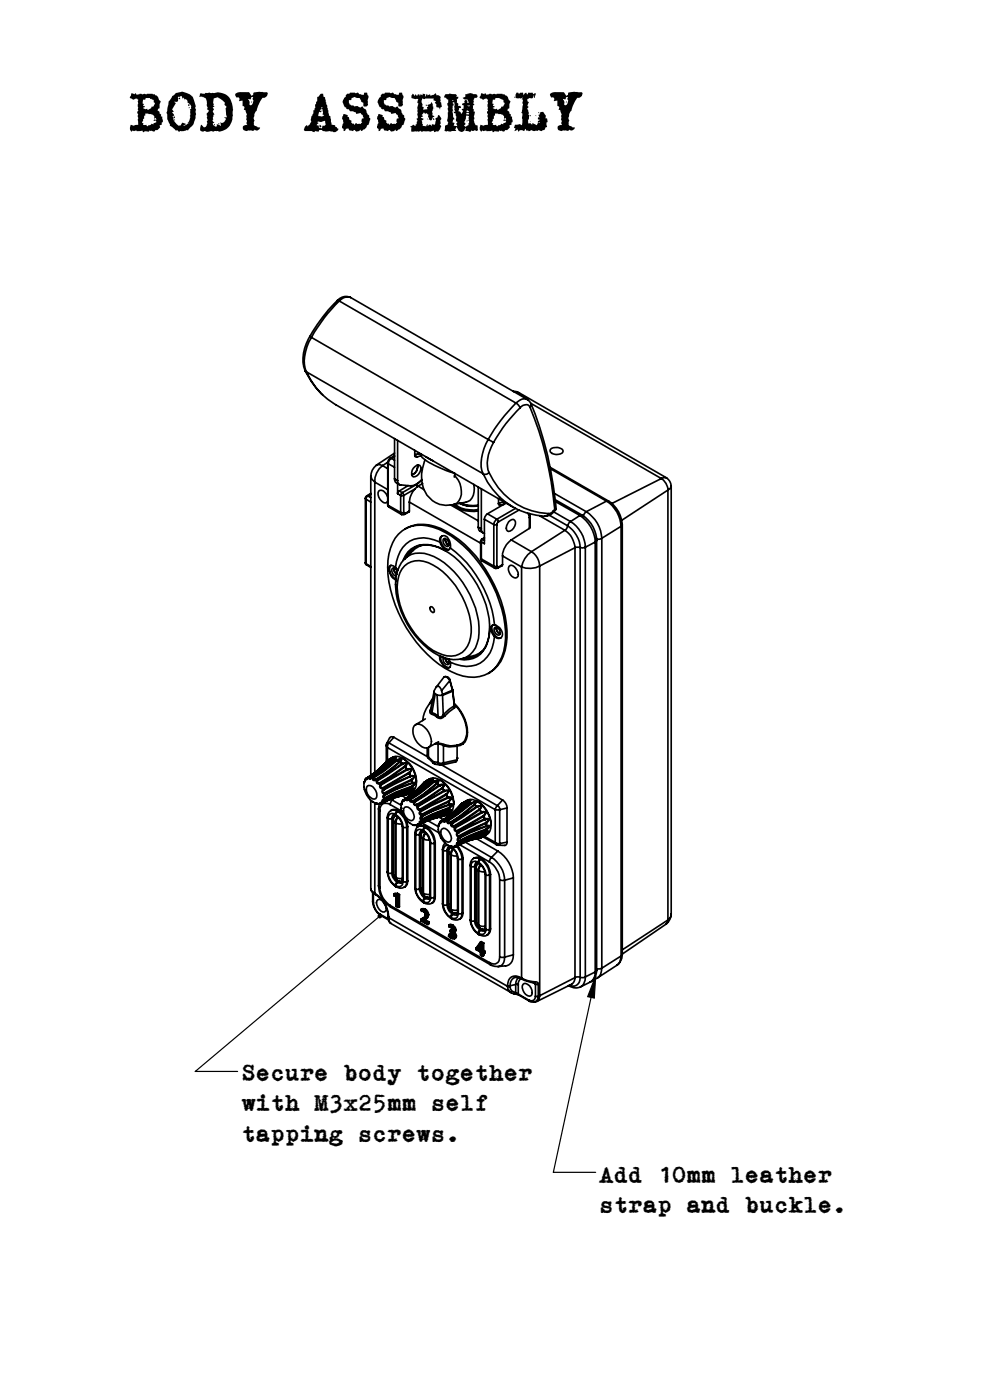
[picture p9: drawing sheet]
<svg xmlns="http://www.w3.org/2000/svg" width="148mm" height="210mm" viewBox="0 0 148 210" stroke-linecap="round" stroke-linejoin="round" font-family="sans-serif">
<defs><g id="words">
<text font-size="8.5" x="19.3" y="19.8">BODY ASSEMBLY</text>
<g font-size="3.5">
<text x="36.2" y="162.2">Secure body together</text>
<text x="36.2" y="166.7">with M3x25mm self</text>
<text x="36.2" y="171.2">tapping screws.</text>
<text x="89.8" y="177.4">Add 10mm leather</text>
<text x="89.8" y="181.9">strap and buckle.</text>
</g>
</g></defs>
<g fill="none" stroke="#000" stroke-width=".25">
<path d="M45.8 55.6a12.7 12.7 0 0 0 2.5 3.6M45.8 55.6l.1 .2M45.9 55.8a10.8 10.8 0 0 0 4.4 4.9l26.5 15.3M45.9 55.8l26.6 15.3M46.5 50.5a5.9 5.9 0 0 0-.7 5.1M46.5 50.5l.2 .1M46.7 50.6a5.9 5.9 0 0 0-.8 5.2M46.7 50.6l26.5 15.3M50.6 45.1a24.4 24.4 0 0 0-4.1 5.4M50.6 45.1h.3M50.9 45.1a23 23 0 0 0-4.2 5.5M50.9 45.1l26.5 15.4"/>
<path d="M52.6 44.6a1.66 1.66 0 0 0-2 .5M52.6 44.6l26.5 15.3a1.49 1.49 0 0 0-1.7 .6M52.6 44.6a1.58 1.58 0 0 0-1.7 .5M76.9 58.7l.9 .2 22.1 12.8M77.1 58.8h.3l.4 .1M79.1 60l.5 .6M54.8 74.7l.1 .2M54.8 74.7v9.7M54.9 74.9v9.7M54.9 74.9l.7 .4M55 74.4l-.2 .3M55 74.4h.1"/>
<path d="M55.1 74.4l-.2 .5M55.1 74.4l.5 .2M55.6 71.4l.2 .5 .4 .4M55.6 74l-.6 .4M55.6 74.1l-.5 .3M56.2 72.3v43.6M56.2 72.3l1.9 1.1M56.4 69.8a.84 .84 0 0 1 1 0M57.4 69.8a2.98 2.98 0 0 0-1.2 2.5M57.4 69.8l.7 .5M58.1 75.7v.1l.2 .3M58.1 74.6a1.33 1.33 0 0 0-1.1-1.1 1.04 1.04 0 0 0 .2 1.7l.5 .3 .3-.1 .1-.2"/>
<path d="M58.1 69.4l.1 .2M58.1 75.7l.1 .1M58.1 69.4v6.3M58.1 69.3l-.7 .5M58.2 75.8l.1 .3M58.2 69.6v6.2M58.2 75.8l1.9 1.1M58.2 69.6l1 .5M58.3 76.1l1.9 1.1M58.5 68.7l-.3 .3-.1 .4M58.5 68.7h.2M58.7 68.7a1.02 1.02 0 0 0-.5 .9"/>
<path d="M58.7 68.7l.5 .3M59.2 68l-2.8 1.8a2.15 2.15 0 0 0-.8 1.6v44.9M59.2 71.8l.1 .5 .6 .4M59.2 68.4l-.7 .3M59.2 71.8l.4 .3M59.2 65.8v6M59.2 68.5l-.5 .2M59.6 66.1v6M59.6 72.5v1.5M59.6 74l.5 .3M59.9 73.7l-.3 .3M59.9 73.7l.4 .2"/>
<path d="M60.1 74.3h.4M60.1 76.9h.4M60.1 76.9l.1 .3M60.1 74.3v2.6M60.3 73.9l.2 .4M60.3 73.9l-.2 .4M60.5 76.9l.1 .1h.2M60.5 74.3v2.6M60.7 77.1l-.5 .1M60.7 79.4a5.2 5.2 0 0 1 4.5-.5 15.8 15.8 0 0 1 8.3 7.7 16.8 16.8 0 0 1 2.4 10.1 5.4 5.4 0 0 1-2.7 4.3M60.8 77l-.1 .1M61.2 72.8l-1.3 .9"/>
<path d="M61.4 76.7l-.1 .1-.6 .3M61.4 75.3l10.7 6.2M61.4 75.3v1.4M61.4 76.7l-.6 .3M62.2 68.2a.26 .26 0 0 0 .1 .3 .26 .26 0 0 0 .3 0M62.2 68.2l.3-.1 .7 .1M62.2 67.5v.7M62.2 68.3l.4 .2M62.2 70l.5-.3 .2 .1a1.21 1.21 0 0 1-.9 1.7 1.03 1.03 0 0 1 .2-1.5zM62.2 73.3a3.4 3.4 0 0 0-.8 2M62.2 73.3l-1.7 1M62.4 72.7h.1"/>
<path d="M62.4 72.7l.2 .3M62.4 72.7l-2.1 1.2M62.6 69.7a1.36 1.36 0 0 1-.9 1.6M62.6 73l-.4 .3M62.7 72.9l-.1 .1M62.7 72.9l.9 .5M62.9 67.9l-.3 .2M63.1 68.1a2.24 2.24 0 0 0 1.5 1.4l2.2 1 1.3 .5M63.2 68.4l-.6 .1M63.3 71.9l-.2 .2a2.6 2.6 0 0 1-3 .6 .57 .57 0 0 1-.5-.6M63.3 72l-.9 .7M63.4 72.5l-.7 .4"/>
<path d="M63.7 69a5.6 5.6 0 0 0 .3 5.3 3.8 3.8 0 0 0 4.1 1.4M63.9 68.5l1 .6M67.6 75.7l4.1 2.4M68.1 75.7a3.9 3.9 0 0 0 3.6 1M68.2 71.4a3.2 3.2 0 0 1 .6 3.7l-.3 .4-.5 .2 1.9-.4a1.81 1.81 0 0 0 1.2-2l-.1-.6M68.2 71l-.1 .6M68.2 75.7h.1a4.4 4.4 0 0 0 3.4 .7M68.9 75.5a4.1 4.1 0 0 0 2.8 .4M69 75.5a4.3 4.3 0 0 0 2.7 .3M69.2 75.5a4.2 4.2 0 0 0 2.5 .3M71.7 79.1l.1 .4 .7 .4M71.7 73.1v6"/>
<path d="M71.7 79.1l.5 .2M72.2 79.3a.64 .64 0 0 0 .4 .7M72.2 73.3v6M72.5 71.1a10.6 10.6 0 0 0 6.6 5.9M72.6 77.9l1.4 .8M72.6 77.9v3.7l-.4-.3M73.1 77.1l-.4 .4-.1 .4M73.1 77.1l1.4 .8M73.2 65.9l.8 .4M73.2 65.9a7.1 7.1 0 0 0-1 4.7l.3 .5M73.3 70.9a10.3 10.3 0 0 0 8.9 6.1M73.3 70.9a.73 .73 0 0 1-.8 .2"/>
<path d="M74 66.3a5.4 5.4 0 0 0-.7 4.6M74 78.7h.5M74 78.7v6.2M74.5 77.9l-.4 .4-.1 .4M74.5 77.9l.3 .4M74.5 78.7v6.2M74.8 75.5a.26 .26 0 0 0 0 .3 .26 .26 0 0 0 .3 0M74.8 75.5a1.05 1.05 0 0 1 1 0M74.8 78.3l-.3 .4M74.8 74.8v.7M74.8 75.5l.3 .3M75.6 75.6l-.5 .2"/>
<path d="M75.9 75.5l-2.8 1.6M76.3 78.3a.58 .58 0 0 1 .9-.2 1.26 1.26 0 0 1-.9 1.6l-.2-.1a1.02 1.02 0 0 1 .2-1.3zM77.3 76.3l-2.8 1.6M77.4 60.5a25.8 25.8 0 0 0-4.2 5.4M77.4 60.5l.4 .3 .2 .4M77.8 76.5l-3 1.8M78 61.2a22 22 0 0 0-4 5.1M79.2 77l.1 .3M79.2 77l2.5 .4M79.3 77.3l.1-.3 .1 .5M79.3 77.3l.1 .3M79.4 77.6v1.7"/>
<path d="M79.4 79.3l-2.7 1.7M79.5 61.1a.85 .85 0 0 0-1.5 .1M79.5 61.1a52.2 52.2 0 0 1 3.7 15.3M79.5 77.5v1.6l-.1 .2M79.5 77.5l-.1 .1M79.6 60.5l19.6 11.3M79.6 60.6a50.2 50.2 0 0 1 3.7 15.8h-.1M79.6 60.6l.1 .2-.2 .3M80.9 77.4l3.8 2.1M82.2 77l-.2 .4h-.3M82.4 77.3l2.7 1.6M82.5 70.1l8.8 5.1"/>
<path d="M82.5 67.4a1.41 1.41 0 0 1 1.9 .1v.3a1.2 1.2 0 0 1-1.9-.2zM82.5 70.3l8.4 4.9M83 76.7l-.4 .3h-.4M83 76.7v.1M83 76.8a1.7 1.7 0 0 1-1.3 .6M83 76.8l2.5 1.4M83.1 74l4.8 2.8M83.2 76.4l-.2 .3M83.3 75l4 2.3M83.3 75.2l3.7 2.1M83.4 76.4l-.4 .4M84.7 79.5a3.4 3.4 0 0 1 1.5 2.7"/>
<path d="M84.7 79.5l-5 3.3M85.1 78.9a4.3 4.3 0 0 1 1.9 3.2M85.1 78.9l-.1 .4-.3 .2M85.5 78.2a4.8 4.8 0 0 1 2.3 3.9M85.5 78.2l-.2 .3-.2 .4M87 77.3a5.1 5.1 0 0 1 2.3 4M87 77.3l-1.5 .9M87.3 77.3a4.6 4.6 0 0 1 2.2 3.7M87.3 77.3h-.3M87.9 76.8a5 5 0 0 1 2.3 3.9M87.9 76.8l-.4 .6M90.9 75.2a4.8 4.8 0 0 1 2.2 3.7"/>
<path d="M90.9 75.2h.4M90.9 75.2l-3 1.6M91.3 75.2a4.5 4.5 0 0 1 2 3.5M93.1 78.9l-2.9 1.8M93.1 78.9v64.5M93.3 78.7l-.2 .2M93.3 78.7v64.4M99.2 71.8a2.14 2.14 0 0 1 1 1.7M99.2 71.8l-7.4 3.7M99.9 71.7a1.62 1.62 0 0 1 .7 1.2M99.9 71.7l-.3-.1-.4 .2M100.2 73.5l.3-.3 .1-.3v64.2"/>
<path d="M100.2 73.5v64.5M100.2 73.5l-7 4.6M54.8 84.4l.2 .3M54.8 84.4l.1 .2M54.9 84.6l.1 .1M54.9 84.6l.7 .4M55 84.7l.6 .4M58.6 84.8a1.1 1.1 0 0 0 .2 1.6l.6 .4M59.1 85.2v.4l.4 .5M59.3 85.2l-.4-.3-.3-.1a1.42 1.42 0 0 0 .5 2l.2 .1v.3M59.3 85.2l.4 .4M59.6 85.8a.49 .49 0 0 0-.3-.5 .49 .49 0 0 0-.5 .1v.4a.85 .85 0 0 0 .6 .6"/>
<path d="M59.8 80.1a4.7 4.7 0 0 1 5.1-1 15.3 15.3 0 0 1 7.7 6.5 19.1 19.1 0 0 1 3.2 10.2 6.2 6.2 0 0 1-2.5 5.2 5.7 5.7 0 0 1-5.6-.3 18.6 18.6 0 0 1-8.4-9.9 13.1 13.1 0 0 1-.7-8.6l.7-1.5zM60.5 84a3.6 3.6 0 0 1 4.5-2.2 11.1 11.1 0 0 1 5.9 4.9 13 13 0 0 1 2.4 8.8 3.9 3.9 0 0 1-3 3.4h-1.3M60.7 84.9a3.4 3.4 0 0 1 4.2-.1 12.3 12.3 0 0 1 5.8 10.1 3.5 3.5 0 0 1-2.4 3.4 5.6 5.6 0 0 1-4.8-1.8 12.6 12.6 0 0 1-4-8.5 4.7 4.7 0 0 1 1.2-3.1zM60.7 83.8a5.3 5.3 0 0 0-1.4 4.4 13.1 13.1 0 0 0 6.4 10.1 5 5 0 0 0 3.6 .5M60.7 83.8a3.3 3.3 0 0 1 3.6-.6 12 12 0 0 1 6.6 7 8.9 8.9 0 0 1 .4 7 3.1 3.1 0 0 1-2 1.6M61.7 82.5l-.6 .9M62.2 82.1a3.4 3.4 0 0 0-1.2 1.5M63.3 81.8a5.4 5.4 0 0 0-2.6 2M64.6 91a.57 .57 0 0 1 .4 .9 .57 .57 0 0 1-.4-.9zM65.8 98.3l.2 .2a1.56 1.56 0 0 0 1.3 1.6l.2-.1v-.7M66 81.3a.67 .67 0 0 1 .3-.9 .67 .67 0 0 1 .9 .4l.3 .7v.7M66 81.3a4.6 4.6 0 0 0-5.1 .3 5.2 5.2 0 0 0-1.6 3.6"/>
<path d="M66 81.3a1.51 1.51 0 0 0 1.2 1.2l.3-.3M66.1 98.5a1.42 1.42 0 0 0 1.4 1.6M66.3 80.4a1.37 1.37 0 0 0 1 2h.1M66.5 98.6a.81 .81 0 0 0 .7 1.1 .63 .63 0 0 0-.1-.9M66.5 80.8a.76 .76 0 0 1 .7 1.1 .76 .76 0 0 1-.7-1.1zM66.7 80.8l.2 .6 .4 .4M66.7 98.7l.2 .4 .4 .4M66.8 82.6a5.1 5.1 0 0 0-4.4-.6 3.5 3.5 0 0 0-1.7 1.7M67.3 98.8l.2 .5M67.5 82.2a17 17 0 0 1 6.7 11.5M69.3 98.8h.1M71 98.6h-1"/>
<path d="M71.6 98.3a3.6 3.6 0 0 1-1.9 .4M72.1 83.7l.2 .4M72.1 81.2l.1 .1M72.1 83.7l.1 .1M72.1 81.2v2.5M72.2 83.8l.1 .4 1.9 1M72.2 81.3v2.5M72.2 83.8l1.8 1.1M72.2 80.9l-.1 .3M72.2 80.9h.2M72.4 97.6a5.8 5.8 0 0 1-3.1 1.2M72.4 80.9l-.2 .4"/>
<path d="M72.4 80.9l.2 .1M72.6 80.6l-.4 .3M72.6 80.7l-.2 .2M73.4 94.1a5.5 5.5 0 0 1-1.3 3.8 3.3 3.3 0 0 1-2.7 .9M73.9 93.7a1.49 1.49 0 0 0 1.1 2h.1M74 84.9h.5M74 84.9l.2 .3M74.1 94.2l.1-.1a.74 .74 0 0 1 .7 1.1 .78 .78 0 0 1-.8-1zM74.2 95.5a4.6 4.6 0 0 1-2.8 4.3 4.9 4.9 0 0 1-3.9-.5M74.2 93.7a1.46 1.46 0 0 1 1 1.8 .7 .7 0 0 1-1 0M74.2 93.7a.57 .57 0 0 0-.6 .3 .57 .57 0 0 0 0 .6l.6 .9M74.4 94.1v.1a.96 .96 0 0 0 .6 .9"/>
<path d="M74.5 84.9a.14 .14 0 0 0 .1 .2 .14 .14 0 0 0 .2-.1M74.7 85.2l-.4 .1-.1-.1M74.8 85l-.1 .2M75.4 84.7l-.1 .2-.6 .3M75.4 83.4v1.3M75.4 84.7l-.6 .3M75.4 83.4l2.8 1.6M76.3 84.9l.2-.1a1.4 1.4 0 0 1 1.2 1.7l-.2 .1a1.19 1.19 0 0 1-1.3-1.4zM76.7 81a3.3 3.3 0 0 0-1.3 2.4M76.7 81l3 1.8M78.2 85v61.7M79.7 82.8a3.5 3.5 0 0 0-1.5 2.2"/>
<path d="M79.7 82.8a2.65 2.65 0 0 1 1.2 2.1M80.9 84.9a3.4 3.4 0 0 1-2.7 .1M80.9 84.9v64.5M86.2 82.2l-5.3 2.7M86.2 82.2v64.4M87 82.1l-.8 .1M87 82.1v64.5M87.8 82.1l-.4 .1-.4-.1M87.8 82.1v64.4M89.3 81.3l-1.5 .8M89.3 81.3v64.5M89.5 81l-.2 .3"/>
<path d="M89.5 81v64.5M90.2 80.7l-.3 .2-.4-.1M90.2 80.7v64.5M54.6 117.5v.5a3.1 3.1 0 0 0 1.3 2.3M54.6 117.3v.2M54.6 117.2v.1M54.8 116.9l-.2 .4M54.8 116.9l-.2 .5v-.1M54.8 116.8v.1M54.9 116.9h-.1M54.9 116.8h.1M54.9 116.8v.1"/>
<path d="M54.9 116.8l-.1 .1M55 116.8h.1M55 116.8l-.1 .1M55 116.8v.1M55.1 117.9a1.13 1.13 0 0 1 1.4 1 .63 .63 0 0 1-.4 1 1.4 1.4 0 0 1-1-2zM55.1 116.7l-.1 .1M55.2 116.7l-.2 .2-.1 .1v-.1M55.2 116.7h.1M55.2 116.5v.2M55.2 116.5h.2M55.2 116.5h.1M55.3 116.6l-.1 .1"/>
<path d="M55.3 116.6a.23 .23 0 0 0 .2 .3 .23 .23 0 0 0 .2-.2M55.4 116.5v.1M55.4 116.5l-.1 .1M55.4 116.6h.1M55.4 116.6h-.1M55.4 116.6l.1 .2 .1-.1M55.6 116.7v.1M55.7 116.7h.1M55.7 116.6l-.1 .1M55.8 116.6l-.1 .1M55.8 116.6h.1M55.8 116.7a.3 .3 0 0 0 .2 .3 .3 .3 0 0 0 .3 0"/>
<path d="M55.8 116.7h.2M55.9 116.6l.1 .1M55.9 116.6l-.1 .1M56 116.7a.2 .2 0 0 0 .1 .3 .2 .2 0 0 0 .2-.1M56 116.7h.1M56.3 116.9h.1M56.3 117l.1 .1M56.3 116.9v.1M56.4 117.1a.36 .36 0 0 0 .1 .4 .36 .36 0 0 0 .4 .1M56.4 116.9l.2 .1M56.4 117.1h.2M56.4 116.9l-.1 .1"/>
<path d="M56.6 117v.1M56.6 117l-.2 .1M56.6 117.1a.25 .25 0 0 0 0 .3 .25 .25 0 0 0 .3 .1M56.6 117.1h.1M56.9 117.6l.1 .1M56.9 117.5v.1M56.9 117.4v.1M56.9 117.4l.1 .1M57 117.7a.38 .38 0 0 0 0 .4 .38 .38 0 0 0 .4 .2M57 117.5l.1 .1M57 117.7h.1M57 117.5l-.1 .1"/>
<path d="M57.1 117.7a.25 .25 0 0 0 0 .4 .25 .25 0 0 0 .3 .1M57.1 117.6l.1 .1M57.1 117.6l-.1 .1M57.1 117.7h.1M57.2 115l-1 .8-1.3 1M57.4 118.3v.2M57.4 118.2h.1M57.4 118.2v.1M57.4 118.5a.37 .37 0 0 0-.1 .3 .37 .37 0 0 0 .3 .3M57.4 118.5h.1M57.5 118.2v.2M57.5 118.2l-.1 .1"/>
<path d="M57.5 118.5a.23 .23 0 0 0-.1 .3 .23 .23 0 0 0 .2 .1M57.5 118.5h.1M57.5 118.4v.1M57.5 118.4l-.1 .1M57.6 119.1v.1M57.6 119.2a.29 .29 0 0 0-.2 .3 .29 .29 0 0 0 .2 .3M57.6 119.8v.1M57.6 119.9a.24 .24 0 0 0-.3 .1 .24 .24 0 0 0 .1 .3M57.6 119.2l.1 .1M57.6 119.9h.1M57.6 118.9h.1M57.6 118.9l.1 .2"/>
<path d="M57.6 118.9v.2M57.6 119.9l-.2 .2 .1 .1M57.7 119.3h.1M57.7 119.7l-.1 .1M57.7 119.3a.19 .19 0 0 0-.2 .2 .19 .19 0 0 0 .2 .2M57.7 119.7h.1M57.7 119.9h-.1M57.7 119.1v.1M57.7 119.1h-.1M57.7 119.7v.1M57.7 119.2h-.1M57.7 119.8v.1"/>
<path d="M57.7 119.8h-.1M57.7 119.2v.1M57.9 111.8l.2 .3M57.9 111.8v2.4M58 111.5l-.1 .3M58.1 114.1l-.9 .9M58.1 114.1h.1M58.1 112.1l16.2 9.4M58.1 112.1v1.9M58.1 114.1l-1.7 1.7-.9 .6M58.3 111.4l-.2 .7M58.3 111.4l-.3 .1"/>
<path d="M58.3 111.4l16.3 9.5M58.4 113.9h.1M58.4 113.9l-1.5 1.4-1.7 1.2M58.4 113.9l-.3 .2M58.5 113.9l.2-.2-.6 .4M58.5 113.9h-.1M58.5 119.9l.3 .1M58.7 113.8l-2 1.8-1.3 .9M58.7 113.8l.1 .1M58.7 113.8l-.3 .1M58.7 113.8h.1M58.7 113.8l.7-.2-.2 .3"/>
<path d="M58.7 113.8l-.2 .1M58.7 113.7a1.44 1.44 0 0 1 1.9 .2 4.2 4.2 0 0 1 1.7 4.3l-.6 .6M58.8 113.9l-1.9 1.7-1.5 1M58.8 113.9h.1M58.8 113.9l.6-.3-.3 .3M59.1 110.6h-.5l-.6 .9M59.1 110.6l5 2.9M59.1 110.6l-.8 .8M59.1 113.9h.1M59.1 113.9l-1.9 1.7-1.4 1M59.1 113.9l-.9 .9M59.1 119.7l-.3 .3"/>
<path d="M59.2 113.9l.2 .1M59.2 113.9l-1.7 1.5-1.7 1.2M59.2 113.9l.3 .1M59.2 113.9h-.1M59.2 113.9h.1M59.4 114l-1.4 1.2-2.1 1.4M59.4 114l.1 .1M59.5 114l.6-.2 .1 .3-.2 .2M59.5 114v.1M59.5 114h-.1M59.5 114.1l.6-.2-.2 .4M59.5 114.1l-2 1.6-1.5 1"/>
<path d="M59.5 114.1h.1M59.9 114.3l-2 1.6-1.6 1M59.9 114.3h.1M60 114.3l-1.8 1.4-1.8 1.2M60 114.3l.3 .2M60 114.3h.1M60.3 114.5l-3.7 2.5M60.3 114.5v.1M60.3 119.3l.6 .4M60.3 114.5h.7v.3l-.2 .2M60.3 114.5h.1M60.3 114.6l.7-.1-.3 .5"/>
<path d="M60.3 114.6l-3.7 2.5M60.3 114.6h.1M60.4 113.7a3.9 3.9 0 0 1 2 3.7M60.5 120l-.1 .1M60.6 115l-2.1 1.5-1.6 .9M60.6 115h.1M60.7 115h.1M60.7 115l-3.7 2.5M60.7 115l.3 .4M60.7 119.9h.1M60.7 119.9l-.2 .1M60.8 119.9l-.2 .3-.2-.1"/>
<path d="M60.8 119.9h.1M60.8 115l.2 .3M60.8 115h-.1M60.8 119.8l-.1 .1M60.8 119.8h.1M60.8 119.8v.1M60.9 119.9a.23 .23 0 0 0 .2 .2 .23 .23 0 0 0 .2-.2M60.9 119.8h.1M60.9 119.8h-.1M60.9 119.8v.1M61 119.2l-1.2 .3M61 119.8l-.1 .1"/>
<path d="M61 115.4l-3.9 2.2M61 115.4v.1M61 119.2l-2 .5-1.9 .9M61 119.8l.1 .2h.1M61 115.5l.6-.1-.1 .3-.2 .2M61 115.5l-3.8 2.2M61 115.5h.1M61 119.1l-2.3 .7-1 .4M61 115.3h.5l.2 .1v.2l-.3 .4M61 119.1v.1M61 115.3v.2M61 119.8h.1"/>
<path d="M61 119.1h.1M61 115.3v.1M61 119.2h.1M61.2 120h-.1M61.2 119.1l.4 .2M61.3 115.9h.1M61.3 115.9l-3.9 2.3M61.3 115.9v.1M61.3 115.9l.1 .1M61.3 119.9h.1M61.3 119.9l-.1 .1M61.3 119h.1"/>
<path d="M61.3 119.8v.1M61.3 116l-3.8 2.2M61.3 116l.2 .4M61.3 119l-2.4 .7-1.4 .7M61.3 118.9l-.3 .2M61.4 119.8l.1 .1M61.4 119.8l-.1 .1M61.4 118.9l.3-.1-.7 .4M61.4 116l.2 .4M61.4 119.8h-.1M61.4 118.9l-.1 .1M61.4 116h-.1"/>
<path d="M61.4 119.9a.29 .29 0 0 0 .1 .4 .29 .29 0 0 0 .4-.1M61.4 119.9h.2M61.4 118.9l.3 .2M61.5 119.9h.1M61.5 119.9h-.1M61.5 116.5l-4 2M61.5 116.4l-4 2M61.5 116.4v.1M61.5 118.7h.1M61.5 118.7l-2.4 .7-1.6 .8M61.5 118.8l-2.1 .6-1.9 .9M61.5 118.7v.1"/>
<path d="M61.5 118.8l-.2 .2M61.5 116.5h.1M61.5 118.8h.1M61.6 119.9a.21 .21 0 0 0 0 .3 .21 .21 0 0 0 .3-.1M61.6 119.9h.1M61.6 116.5h.5l-.4 .4M61.6 118.8l-.2 .1M61.6 116.4h.5v.3l-.3 .3M61.6 116.4v.1M61.6 118.7v.1M61.6 116.4h-.1M61.6 118.8l-.1 .1"/>
<path d="M61.7 116.9h.1M61.7 116.9l-4.1 2M61.7 116.9v.1M61.7 118.4l-2.4 .8-1.6 .7M61.7 118.4h.1M61.7 116.9l.1 .1M61.7 118.3l-.2 .1M61.7 117l.1 .4M61.7 117l-4 2.1M61.7 118.3l-1.8 .6-2.2 1M61.7 118.3v.1M61.7 117h.1"/>
<path d="M61.8 117.4l-1.9 .7-2.2 1.1M61.8 117.5h.4l-.4 .4M61.8 117.9h.1M61.8 117.9l-2.5 .9-1.6 .9M61.8 117.5l-2.5 1-1.6 .8M61.8 117.5h.1M61.8 117.4v.1M61.8 118l-1.6 .6-2.5 1.2M61.8 117.9v.1M61.8 118l-.1 .3M61.8 118.3h.3l-.5 .5M61.8 117v.4"/>
<path d="M61.8 118.3l-.1 .1M61.8 117.4h.1M61.8 118h.1M61.8 118.3h-.1M61.8 118v.3M61.8 117.4h.5l-.5 .6M61.9 118.3h.2l-.5 .4M62.1 108.9a.98 .98 0 0 1 1.5 .2 2.88 2.88 0 0 1 1 2.5 .92 .92 0 0 1-.8 .6 .92 .92 0 0 1-.9-.4 2.63 2.63 0 0 1-.8-2.9zM63.6 117.3l-.9 .9M63.6 117.3l-1.2 1.3-1.9 1.4M63.6 117.3h.1M63.7 117.3h.1"/>
<path d="M63.7 117.3h-.1M63.7 117.3l-1.7 1.7-.9 .6M63.8 107.8l-1.5 .9M64 117.1l-.3 .2M64 117.1l-1.5 1.5-1.7 1.2M64 117.1h.1M64 117.1l.3-.2-.6 .4M64.1 113.3l.2 .5M64.1 113.3l.1 .3M64.1 112.2v1.1M64.2 117.1l-1.9 1.7-1.4 1M64.2 117.1h.1"/>
<path d="M64.2 117.1h-.2M64.2 113.6l.1 .2M64.2 113.6l.8 .7M64.2 112.1v1.5M64.3 117l.7-.2-.2 .3M64.3 117l-.3 .1M64.3 116.9a1.5 1.5 0 0 1 1.9 .2 4.5 4.5 0 0 1 1.8 4 1.34 1.34 0 0 1-.8 1M64.3 117v.1M64.3 113.8l.7 .7M64.3 117l-.1 .1M64.3 117.1l-1.8 1.7-1.5 1M64.3 117.1h.1"/>
<path d="M64.3 117.1l.6-.3-.2 .3M64.6 106.6v.1l.2 .2M64.6 106.3l-.1 .5v.2l.2 .1M64.7 117.1h.1M64.7 117.1l-1.9 1.7-1.4 1M64.7 117.1l-.9 .9M64.7 105.2a4.6 4.6 0 0 0-1.3 2.9M64.7 117.1l.3 .1M64.7 117.1l-1.6 1.5-1.7 1.2M64.7 107.1l.8 .5M64.8 117.1l.3 .1M64.8 117.1h-.1"/>
<path d="M64.8 106.9l.9 .5M64.8 106.9l-.1 .2M64.8 105.1l-.1 .1M64.9 104.8l-.5 .7M65 114.5l.3 .1M65 114.3l.1 .2 .2 .1M65 114.3v.2M65 114.3l.7 .1M65 117.2l-2.1 1.7-1.4 1M65 117.2l.1 .1M65.1 117.2l.7-.1-.2 .4M65.1 117.2v.1"/>
<path d="M65.1 117.2h-.1M65.1 103.7l-.5 2.8M65.1 117.3l.6-.2-.2 .4M65.1 117.3l-2 1.6-1.5 1M65.1 117.3h.1M65.3 111.5l.4 .1M65.3 104.1l.2 .1M65.3 104.1l-.5 2.8M65.3 114.6l.7 .2M65.4 103.1l-.3 .6 .2 .4M65.4 103l.2-.1 .2 .1 .4 .6M65.4 103v.1"/>
<path d="M65.4 111.5h.1M65.5 117.5h.1M65.5 117.5l-2.1 1.7-1.5 .9M65.5 117.5l-2.2 1.8-1.3 .8M65.5 117.5l.3 .2M65.5 111.5l1.2 .2M65.5 104.2l.9 .1M65.5 111.5l.2 .1M65.5 104.2l.2 3.2M65.6 117.5l.3 .2M65.7 107.4l-.2 .2M65.7 111.6h.4l.4 .3"/>
<path d="M65.7 114.4l.4 .1 .4-.1M65.7 114.4l.1 .2 .2 .2M65.7 111.6v2.8M65.8 111.3l-1.5 .8M65.8 117.7l-3.7 2.5M65.8 117.7l.1 .2M65.8 117.7h.1M65.9 117.7h.6l.1 .2-.2 .3M65.9 117.7v.2M65.9 117.9l.6-.2v.3l-.2 .2M65.9 117.9l-3.7 2.4M65.9 117.9h.1"/>
<path d="M65.9 117a4 4 0 0 1 2.2 3.6M66 114.8h.3M66.2 103.6l.2 .6M66.3 118.2h.1M66.3 118.2l-3.8 2.5M66.3 114.8l9.1 5.2M66.3 118.2l-1.4 1.1-2.3 1.4M66.3 118.2l.3 .4M66.4 118.2l.2 .4M66.4 104.2v.1M66.4 104.3l.1 2.9M66.5 107.2l-.4 .4h-.2l-.2-.2"/>
<path d="M66.5 107.2l.2 .2M66.5 111.9l.8 .1 1.2-.1M66.5 114.4l-.2 .4M66.5 111.9v2.5M66.6 118.6l-3.9 2.3M66.6 118.6v.1M66.6 118.6h.1M66.6 118.7l-3.9 2.3M66.6 118.6l.5-.1 .1 .1v.3l-.2 .3M66.6 101.6a.68 .68 0 0 1 .9 .5M66.6 101.5l-1.2 1.5M66.6 118.7h.1"/>
<path d="M66.6 118.7l.6-.1-.3 .5M66.7 107.4l-.6 .4-.6-.2M66.7 111.7l.9 .2 .9-.1M66.7 111.7l-.2 .2M66.8 101.5l.4 .1 .3 .3M66.9 119.1h.1M66.9 119.1l-3.9 2.3M66.9 119.1v.1M66.9 119.1l.1 .1M66.9 119.2l-3.9 2.3M66.9 119.2l.2 .4M67 119.2l.1 .4"/>
<path d="M67 119.2h-.1M67.1 119.6l-4 2M67.1 119.6v.1M67.1 119.6h.1M67.1 119.7h.6l-.4 .4M67.1 119.7l-2.4 1.2-1.6 .8M67.1 119.7h.1M67.1 119.6l.3-.1 .3 .2-.4 .6M67.5 101.9v.2M67.5 102.1l-1.3 1.5M67.5 102.1l.3 1.4M67.5 101.9l.3 1.5"/>
<path d="M67.8 103.5l.1 .2M67.8 103.4v.1M67.8 103.4l.1 .1M67.8 103.5l-1.4 .7M67.9 103.5v.2M67.9 103.7l-1.5 .6M67.9 103.5l.2 2.4M68.1 105.5a5.7 5.7 0 0 1 1.8 5.4 1.49 1.49 0 0 1-1.3 1M68.1 105.9l-.8 .5-.8 .8M68.1 105.9l.1 .3M68.2 106.2l-1.5 1.2M68.2 106.2l-.1-.6a5.4 5.4 0 0 1 1.8 5.1 1.54 1.54 0 0 1-1.4 1.1"/>
<path d="M68.5 113.7h.1M68.5 111.8v.1M68.5 114l-.2 .3-2 .5M68.5 114l-2 .4M68.5 111.9v2.1M69.5 111.6h-.5M55.6 133.3a1.01 1.01 0 0 0 .7 .9M55.6 133.3l.1 .3 .5 .4M55.6 120v13.3M55.8 120.3l.5 .2M55.8 120.3h.1M55.9 135.2a2.71 2.71 0 0 0 1.1 2.1"/>
<path d="M55.9 133.9v1.4l.1 .1M56 135.4a2.19 2.19 0 0 0 1 1.7M56 133.9v1.5M56.2 134l.1 .2M56.2 134h.1M56.2 120.4v13.6M56.3 134a4.3 4.3 0 0 1 2 3.5M56.3 134v.2M56.3 134.2h.1M56.3 120.5l.3 .1M56.3 120.5h.1M56.3 134.2a4.3 4.3 0 0 1 1.9 3.2"/>
<path d="M56.3 120.5l.1 .1M56.4 120.6l.1-.1 .4 .1M56.6 120.5h.1M56.6 120.5l-.2 .1M56.6 120.6h.1M56.8 132.8a4.2 4.2 0 0 0 1.8 3.3M56.8 121.3l.2 .3M56.8 132.8l.2 .3M56.8 121.3v11.5M56.9 120.6l-.1 .7M56.9 120.6h.1M57 133.1a3.3 3.3 0 0 0 1.5 2.7"/>
<path d="M57 137.1v.2M57 121.6v11.5M57 137.1l1.2 .8M57 120.6h.1M57 137.3l1.3 .7M57.1 120.5h.1M57.1 120.5l-.1 .1M57.1 120.6h-.1M57.2 120.5l-.1 .1M57.3 135a.5 .5 0 0 0-.6-.1 .5 .5 0 0 0-.3 .5 1.41 1.41 0 0 0 1.2 1.4l.3-.4v-.2M57.4 120.4h-.3v.1M57.4 120.4h-.4v.2"/>
<path d="M57.4 120.4h.1M57.4 120.4l-.2 .1M57.4 120.3v.1M57.4 120.3h.1M57.4 120h.1M57.5 120.4h-.1M57.5 120.2h.1M57.5 120.2l-.1 .1M57.5 120.2v.1M57.5 120.3v.1M58.1 130.8v.2a2.74 2.74 0 0 0 1.2 2M58.1 122.6l.1 .2"/>
<path d="M58.1 130.8l.1 .1M58.1 122.6v8.2M58.2 137.5l.1 .6 .3 .4-.2-.1-.1-.8M58.2 122.8h.6M58.2 130.9h.6M58.2 130.9a2.48 2.48 0 0 0 1.1 1.9M58.2 137.4l.1 .1M58.2 137.5l.1 .1M58.2 122.8v8.1M58.2 137.4v.1M58.3 137.6l17.8 10.3M58.3 137.5v.1"/>
<path d="M58.5 120.7a.93 .93 0 0 0-1.1-.1 .93 .93 0 0 0-.4 1M58.5 135.8l.1 .3M58.5 135.8l14.9 8.6M58.5 120.7l1.7 1M58.6 138.5l18.1 10.4M58.6 121.6a1.18 1.18 0 0 0-.5 1M58.6 121.6a.85 .85 0 0 1 1.1 0M58.6 121.6a.89 .89 0 0 1 .9 .1M58.6 136.1l14.9 8.6M58.8 130.9a1.68 1.68 0 0 0 .7 1.4M58.8 122.8v8.1M58.8 120l-.3 .7"/>
<path d="M58.8 120l1.3 .8M59 131.2a1.01 1.01 0 0 0 .5 .8M59 123l.3 .4M59 131.2l.3 .4M59 123v8.2M59 130.8l-.2 .1M59.1 134.2v.2M59.1 122.6l-.3 .2M59.1 134.1v.2M59.1 134.1h.4M59.1 134.3v.1M59.1 134.4h.3"/>
<path d="M59.1 134.3h.2M59.1 134.3h.1M59.1 134.3h.3M59.3 122.3l-.2 .3-.1 .4M59.3 122.2a.65 .65 0 0 0-.8-.1 .65 .65 0 0 0-.3 .7M59.3 131.6l.2 .4M59.3 122.2v.1M59.3 132.8v.2M59.3 123.4l.1 .1M59.3 131.6h.1M59.3 123.4v8.2M59.3 122.2h.1"/>
<path d="M59.3 132.8h.1M59.3 122.3h-.4l-.1 .5M59.3 134.3l.1 .1M59.3 122.3l.1 .1M59.3 133h.1M59.4 122.2a2.34 2.34 0 0 1 1 1.9M59.4 123.5l.9 .1M59.4 131.6l.5 .2h.4M59.4 131.6v.3l.2 .2M59.4 122.2v.2M59.4 132.8v.2M59.4 123.5v8.1"/>
<path d="M59.4 134.4v1.6M59.4 136l.3 .1M59.4 134.3l.2 .1M59.4 122.4l.1 .1a1.91 1.91 0 0 1 .8 1.4M59.4 133a.98 .98 0 0 0 1.2 .1M59.4 135.9l.2 .1M59.4 134.4v1.5M59.4 135.9v.1M59.5 134.1l-.1 .2M59.5 132l.1 .1M59.5 134.1l.3 .2M59.5 121.7l-.2 .2v.3"/>
<path d="M59.5 132.3l-.2 .2v.3M59.5 121.7h.2M59.5 132.3l.2 .1M59.6 132.1l.7 .1M59.6 136l.2 .1M59.6 134.4v1.6M59.6 122.5l-.2 .4-.1 .5M59.6 134l-.5 .1M59.6 134l.3 .2M59.6 134l-.1 .1M59.7 121.7l-.2 .2-.1 .3M59.7 121.7a2.88 2.88 0 0 1 1.3 2.4"/>
<path d="M59.7 132.4l-.3 .2v.2M59.7 122.6l-.3 .5v.4M59.7 121.6l.1 .1M59.7 121.6l-.2 .1M59.8 134.3l-.2 .1M59.8 134.3v1.8M59.8 121.7l.7 .6M59.8 121.7h-.1M59.8 132.2l-.3 .1M59.9 134.2v1.8l-.1 .1M59.9 134.2l-.1 .1M59.9 132.2l-.2 .2"/>
<path d="M60.1 121.2l.1 .5M60.1 120.7h.1M60.1 120.7v.5M60.1 121.2h.1M60.2 120.6l-.1 .1M60.2 121.7l.6 1.2 .7 .6M60.3 120.5l-.2 .2M60.3 120.5l-.1 .1M60.3 132.1a.38 .38 0 0 1-.2 .4 .38 .38 0 0 1-.4-.1M60.3 123.9l.1 .2M60.3 132.1l.1 .1M60.3 123.9v8.2"/>
<path d="M60.4 120.1l-.1 .4M60.4 120.1l-.2 .5M60.4 120.1h.1M60.4 124.1h.6M60.4 132.2h.6M60.4 132.2a.65 .65 0 0 1-.3 .7 .65 .65 0 0 1-.7-.1M60.4 124.1v8.1M60.5 120h.1M60.5 120l.1 .1M60.7 121.1a1.19 1.19 0 0 1 1.4 1.1 .63 .63 0 0 1-.4 .9 1.44 1.44 0 0 1-1-2zM60.9 122.9l.2 1.1M61 124.1v8.1"/>
<path d="M61.1 132.1a.91 .91 0 0 1-.5 1 .92 .92 0 0 0 .4-.9M61.1 124v8.1M61.1 124l-.1 .1M61.1 132.1l-.1 .1M61.4 123.5l.5 .2M61.9 123.7l.1 .1M61.9 120.2l.1 .1M61.9 120.1v.1M61.9 123.7h.1M61.9 123.7l.3 .1M61.9 120.1h.1M62 120.3a.36 .36 0 0 0 .1 .4 .36 .36 0 0 0 .4 .1"/>
<path d="M62 123.8l.5 .1M62 120.1l.1 .1M62 120.3l.2 .1M62 120.1l-.1 .1M62.1 120.2l.1 .1M62.1 120.2l-.1 .1M62.2 120.4a.23 .23 0 0 0 0 .2 .23 .23 0 0 0 .3 .1M62.2 123.7l-.2 .1M62.2 123.7h.1M62.2 123.8h.1M62.2 120.3v.1M62.2 133.2a2.73 2.73 0 0 0 1.3 2.2"/>
<path d="M62.2 125l.1 .2M62.2 133.2l.1 .1M62.2 125v8.2M62.3 125.2h.6M62.3 133.3h.6M62.3 133.3a2.33 2.33 0 0 0 1.1 1.9M62.3 125.2v8.1M62.5 120.8l.1 .1M62.5 120.7v.1M62.5 120.7h.1M62.6 120.9a.39 .39 0 0 0 0 .4 .39 .39 0 0 0 .3 .2M62.6 123.8l-.1 .1"/>
<path d="M62.6 120.7l.1 .2M62.6 120.9l.1 .1M62.6 120.7l-.1 .1M62.6 123.8h.1M62.7 121a.24 .24 0 0 0 0 .3 .24 .24 0 0 0 .2 .1M62.7 120.9v.1M62.7 120.9h-.1M62.7 123.7l-.1 .1M62.7 123.8l-.2 .1M62.7 123.7h.1M62.7 121h.1M62.7 123.7v.1"/>
<path d="M62.8 124a.99 .99 0 0 0-.6 1M62.9 133.3a1.96 1.96 0 0 0 .8 1.4M62.9 125.2v8.1M62.9 123.6h-.2v.1M62.9 121.5l.1 .2M62.9 123.6h-.3v.2M62.9 121.4v.1M62.9 123.6h.1M62.9 121.4h.1M62.9 123.6l-.2 .1M63 121.4v.1M63 121.7a.35 .35 0 0 0-.1 .3 .35 .35 0 0 0 .3 .3"/>
<path d="M63 123.5l-.1 .1M63 121.7h.1M63 123.5h.1M63 123.3l.1 .1M63 123.6h-.1M63 121.5l.1 .1M63 121.5h-.1M63 123.6h.1M63 123.2v.1M63.1 121.7a.23 .23 0 0 0-.1 .3 .23 .23 0 0 0 .2 .2M63.1 121.7h.1M63.1 123.4l-.1 .1"/>
<path d="M63.1 123.4h.1M63.1 133.6a1.01 1.01 0 0 0 .5 .8M63.1 121.6v.1M63.1 121.6l-.1 .1M63.1 123.4v.1M63.1 123.5l-.1 .1M63.1 138.1l.9 .5M63.1 125.4l.1 .2 .2 .2M63.1 133.6l.3 .3M63.1 125.4v8.2M63.1 137.9v.2M63.1 138.1l1 .5"/>
<path d="M63.1 133.2l-.2 .1M63.1 136.4l.1 .3M63.2 123.1h.1M63.2 122.3v.1M63.2 123.1l-.3 .2 .1 .2M63.2 136.4h.6M63.2 136.4l.4 .1M63.2 136.4v.2M63.2 122.4a.28 .28 0 0 0-.2 .3 .28 .28 0 0 0 .2 .3M63.2 123v.1M63.2 122.2h.1M63.2 122.2v.1"/>
<path d="M63.2 122.4l.1 .1M63.2 123.1l-.2 .2M63.2 123h.1M63.2 136.6l.3 .1M63.2 136.6h.3M63.2 136.6l.1 .1M63.2 136.6h.1M63.2 125l-.3 .2M63.3 136.7h.2M63.3 122.2v.1M63.3 122.9l-.1 .1M63.3 122.5a.2 .2 0 0 0-.2 .2 .2 .2 0 0 0 .2 .2"/>
<path d="M63.3 122.5h.1M63.3 122.3v.1M63.3 122.9h.1M63.3 122.3h-.1M63.3 122.9v.1M63.3 122.4h-.1M63.3 123v.1M63.3 122.4v.1M63.4 137.8l-.1 .1M63.4 137.8l-.3 .1h.2M63.4 124.7l-.3 .7M63.4 124.6a.65 .65 0 0 0-.7-.1 .65 .65 0 0 0-.4 .7"/>
<path d="M63.4 138h.2M63.4 133.9l.2 .5M63.4 124.6l.1 .1M63.4 135.2l.1 .2M63.4 125.8h.1M63.4 133.9l.1 .1M63.4 125.8v8.1M63.4 138v.1M63.4 124.6h.1M63.4 135.2h.1M63.4 138.1l.6 .4M63.5 136.7l.2 .3 .1 .3"/>
<path d="M63.5 136.7h.1M63.5 124.7a1.93 1.93 0 0 1 1 1.6M63.5 124.7l-.3-.1-.2 .2-.1 .4M63.5 136.7l.2 .2 .1 .3M63.5 124.6a2.23 2.23 0 0 1 1.1 1.9M63.5 125.8l.5 .2h.4M63.5 134l1 .2M63.5 134l.2 .5M63.5 124.6l.1 .2M63.5 135.2l.1 .2M63.5 135.4h.1M63.5 125.8v8.2"/>
<path d="M63.5 136.6a.78 .78 0 0 1 .5 .7M63.5 137.9h.2M63.5 137.9l-.1 .1M63.6 135.4a1.27 1.27 0 0 0 1.1 .1M63.6 138l-.2 .1M63.6 138h.1M63.6 138l.6 .4M63.6 134.4l.1 .1M63.6 136.5l.5 .4v.4M63.6 136.5l-.1 .1M63.7 124.1l-.3 .5M63.7 134.7l-.3 .5"/>
<path d="M63.7 124.1h.1M63.7 134.7l.1 .1M63.7 134.5h.8M63.7 137.9h.1M63.7 137.9l.6 .4M63.7 137.9l-.1 .1M63.7 124.9l-.3 .9M63.8 136.4a1.1 1.1 0 0 1 .5 .8M63.8 124.1l-.3 .5M63.8 124.1a2.88 2.88 0 0 1 1.3 2.4M63.8 134.8l-.2 .2-.1 .2M63.8 136.4l-.2 .1"/>
<path d="M63.8 124a1.01 1.01 0 0 0-1.1 0 1.01 1.01 0 0 1 1 .1M63.8 137.3l-.1 .2-.4 .4M63.8 137.3v-.1v.2l-.4 .4M63.8 125l-.3 .8M63.8 124h.1M63.8 124l-.1 .1M63.9 124a3 3 0 0 1 1.4 2.4M63.9 124l-.1 .1M64 137.3h.1M64 137.3l-.1 .3-.4 .3M64 134.5l-.3 .2M64 138.6l.2 .1"/>
<path d="M64 138.5v.1M64.1 134.6l-.3 .2M64.1 137.3l-.1 .4-.3 .2M64.2 138.4l-.2 .1M64.2 138.4v.3M64.2 123.1l1.5 .9M64.3 137.2l-.1 .4-.5 .3M64.3 137.2l-.2 .1M64.3 138.3v.3l-.1 .1M64.3 138.3l-.1 .1M64.5 134.5a.37 .37 0 0 1-.3 .4 .37 .37 0 0 1-.4-.1M64.5 126.3l.1 .2"/>
<path d="M64.5 134.5l.1 .1M64.5 126.3v8.2M64.6 126.5h.5M64.6 134.6h.5M64.6 134.6a.64 .64 0 0 1-.3 .7 .64 .64 0 0 1-.8-.1M64.6 126.5v8.1M65.1 134.6a.94 .94 0 0 1-.4 .9M65.1 126.5v8.1M65.3 134.5a.98 .98 0 0 1-.6 1M65.3 126.4v8.1M65.3 126.4l-.2 .1M65.3 134.5l-.2 .1"/>
<path d="M65.7 124.5l.4 1.1 .6 .8M65.7 123.9h.1M65.7 123.9v.6M65.8 123.8l-.1 .1M65.8 123.7v.1M65.8 122.6l.7 .3M65.9 123.7l-.1 .1M65.9 123.4l-.1 .3M65.9 123.4l-.1 .4M66 123.3l-.1 .1M66 123.2h.1M66 123.2v.1"/>
<path d="M66.1 123.2h.1M66.1 123.2l-.1 .1M66.1 123.2l.1 .1M66.3 124.3a.71 .71 0 0 1 1 .4 1.33 1.33 0 0 1 .2 1.6 1.18 1.18 0 0 1-1.4-1.1v-.4zM66.4 135.6a2.73 2.73 0 0 0 1.2 2.2M66.4 123.1l-.2 .3h-.2v-.1M66.4 127.4l.1 .2M66.4 135.6l.1 .1M66.4 127.4v8.2M66.4 123l-.3 .2M66.4 123v.1M66.5 123.1h-.1"/>
<path d="M66.5 123.1l.1 .2 .3-.2M66.5 127.6h.5M66.5 135.7h.5M66.5 135.7a2.39 2.39 0 0 0 1.1 1.9M66.5 127.6v8.1M66.5 123h.1M66.5 123h-.1M66.5 123v.1M66.6 122.4l-1.3 .3M66.6 123h.1M66.6 123l-.1 .1M66.6 122.4l-2 .6-1.9 .8"/>
<path d="M66.6 123v.2h.2M66.6 122.4h.1M66.6 122.3h.1M66.6 122.3l-2.3 .7-1 .5 2.5 1.4M66.6 122.3v.1M66.7 126.4l.3 .3M66.7 126.5a1.2 1.2 0 0 0-.3 .9M66.8 123.2h-.1M66.8 122.3l.3 .2M66.9 123.1h.1M66.9 123.1l-.1 .1M66.9 122.2h.1"/>
<path d="M66.9 122.2l-1.7 .5-2.2 .9M66.9 122.2l-.3 .1M67 122.2l.3-.1-.7 .3M67 122.2h.1M67 123l-.1 .1M67 123l.1 .1M67 122.2l.3 .2M67 126.7l.5 .3M67 123.1a.29 .29 0 0 0 .1 .4 .29 .29 0 0 0 .4-.1M67 123.1l.2 .1M67 135.7a1.71 1.71 0 0 0 .8 1.4M67 127.6v8.1"/>
<path d="M67.1 123.1h.1M67.1 123.1h-.1M67.1 122l-2.1 .7-1.9 .8M67.1 122l-.2 .2M67.1 121.9h.1M67.1 121.9l-2.4 .8-1.6 .7M67.1 121.9v.1M67.1 122l-.1 .2M67.1 122h.1M67.2 123.2a.18 .18 0 0 0 0 .2 .18 .18 0 0 0 .3 0M67.2 123.1v.1M67.2 122.1h-.1"/>
<path d="M67.2 120.2l-3.9 2M67.2 120.2l.1 .1M67.2 121.6l-2.4 .8-1.5 .7M67.2 121.6h.1M67.3 121.6h.1M67.3 136a.84 .84 0 0 0 .5 .8M67.3 120.1l-.1 .1M67.3 120.1v.2M67.3 127.8l.3 .4M67.3 136l.3 .3M67.3 126.8h-.2a.67 .67 0 0 0-.6 .8M67.3 127.8v8.2"/>
<path d="M67.3 135.6l-.3 .1M67.3 138.8l.1 .3h.2M67.3 120.3v.4M67.3 120.3l-2.1 .9-1.9 1.1M67.3 121.6l-2.5 .8-1.5 .7M67.3 121.6h-.1M67.3 121.6h-.2M67.3 120.7l-2.5 1-1.5 .7M67.3 120.7h.5l-.5 .4M67.3 121.1h.1M67.3 121.1l-2.4 1-1.6 .8M67.3 120.7l-2.4 1-1.6 .8"/>
<path d="M67.3 120.7h.1M67.3 121.2l-2.1 .9-1.9 .9M67.3 121.1v.1M67.3 121.2v.4M67.3 121.6l.4-.1-.6 .5M67.3 120.3l.1 .3M67.3 121.1l.1 .1M67.3 120.3h.1M67.3 121.2h.1M67.3 127.4l-.3 .2M67.4 121.2l-.1 .4M67.4 120.6h.4v.2l-.4 .4"/>
<path d="M67.4 120.6l-.1 .1M67.4 138.7h.3l.2 .1M67.4 139l.2 .1M67.4 138.9l.3 .1M67.4 138.7v.2M67.4 138.7l.4 .2M67.4 139v.1M67.4 138.9v.1M67.5 121.6l.2-.1-.6 .4M67.5 123.4h.1M67.5 127h.1M67.5 123.4l.1 .1"/>
<path d="M67.5 139.8h.1M67.5 139.6v.2M67.6 127.1l-.2 .2-.1 .5M67.6 139.8l.2 .2 .2 .4M67.6 139.7l.2 .1M67.6 139.8l.3 .3 .1 .3M67.6 139.8h.1M67.6 139.7h.1M67.6 139.5v.2M67.6 136.3v.3l.2 .2M67.6 127v.1M67.6 137.6v.2"/>
<path d="M67.6 128.2h.1M67.6 136.3v.1M67.6 128.2v8.1M67.6 139.7v.1M67.6 137.6h.1M67.6 139.5l.1 .1M67.6 123.4l.1 .1M67.6 123.4h-.1M67.6 139.1l.3 .2v.3M67.6 139.1h.1M67.6 127h.1M67.6 127.1l-.3-.1-.2 .2-.1 .4"/>
<path d="M67.6 139.1l.3 .4M67.6 123.5a.37 .37 0 0 0 .1 .4 .37 .37 0 0 0 .4 .1M67.6 127h.2l.3 .1M67.6 123.5l.2 .1M67.6 128.2l.6 .2h.3M67.6 136.4l1 .2M67.6 136.4l.2 .4M67.6 127l.1 .2M67.6 137.6l.1 .2M67.6 127.1l.1 .1M67.6 137.8h.1M67.6 128.2v8.2"/>
<path d="M67.7 139.6l-.1 .1M67.7 123.5l.1 .1M67.7 123.5h-.1M67.7 139l.4 .6M67.7 127a2.43 2.43 0 0 1 1 1.9M67.7 127.2h.1a2.3 2.3 0 0 1 .8 1.5M67.7 137.8a1.19 1.19 0 0 0 1.2 .1M67.7 127h-.1M67.8 123.6a.21 .21 0 0 0 0 .3 .21 .21 0 0 0 .3 0M67.8 123.6h.1M67.8 138.9l-.1 .1M67.8 138.9l.4 .4v.3"/>
<path d="M67.8 139.8h.1M67.8 139.8h.2M67.8 139.9l.3 .4v.2M67.8 139.9h.2l.1 .1 .2 .5M67.8 136.8h.1M67.8 139.5h.1M67.8 139.5l-.1-.1-.1 .1M67.8 139.8v.1M67.8 139.5l-.1 .1M67.8 136.8l.4 .2 .4-.1M67.8 137.1l-.1 .1-.1 .4M67.8 137.1l.1 .1"/>
<path d="M67.9 127.3l-.3 .5v.4M67.9 139.9h.3l.2 .5M67.9 139.5l-.1 .1h-.1M67.9 138.8l.3 .2 .2 .5M67.9 137.2l-.3 .4M67.9 139.5v.1M67.9 138.8l-.1 .1M67.9 139.6l-.1 .2M68 127.4l-.4 .8M68.1 123.9v.1M68.1 139.6h.1M68.1 139.6l-.1 .2h-.2"/>
<path d="M68.1 123.9h.1M68.1 124l.1 .1M68.1 123.9l.1 .1M68.1 127.1h.1M68.1 136.9l-.3 .2M68.2 124.1a.39 .39 0 0 0-.1 .4 .39 .39 0 0 0 .4 .2M68.2 127l-.1 .1M68.2 124.1l.1 .1M68.2 127h.1M68.2 124l.1 .1M68.2 124h-.1M68.2 139.6l-.1 .2h.2"/>
<path d="M68.2 137l-.3 .2M68.3 124.1v.1M68.3 124.1h-.1M68.3 127l-.2 .1M68.3 124.2a.26 .26 0 0 0 0 .3 .26 .26 0 0 0 .2 .1M68.3 127h.1M68.3 127h-.1M68.3 124.2h.1M68.3 121.5l-2.3 1.7M68.4 139.5l-.1 .2M68.4 139.5l-.2 .1M68.4 127l.6 .8 .3 1.1"/>
<path d="M68.5 126.9h-.3l.1 .1M68.5 124.7l.1 .2M68.5 126.9h-.3v.1M68.5 124.6v.1M68.5 126.9h.1M68.5 126.9l-.2 .1M68.5 124.6l.1 .1M68.5 124.6h.1M68.6 124.9a.34 .34 0 0 0-.1 .4 .34 .34 0 0 0 .3 .2M68.6 126.8l-.1 .1M68.6 124.9h.1M68.6 126.9l.6 .9 .2 1"/>
<path d="M68.6 126.5l-.1 .1 .2 .1M68.6 136.9a.41 .41 0 0 1-.2 .4 .41 .41 0 0 1-.5-.1M68.6 124.7l.1 .1M68.6 124.7h-.1M68.6 128.7l.1 .2M68.6 136.9l.1 .1M68.6 128.7v8.2M68.7 126.4l-.1 .1M68.7 124.9a.22 .22 0 0 0-.1 .3 .22 .22 0 0 0 .2 .2M68.7 124.9h.1M68.7 124.8v.1M68.7 124.8l-.1 .1"/>
<path d="M68.7 126.7h.1M68.7 126.7l-.1 .1M68.7 128.9h.6M68.7 137h.6M68.7 137a.67 .67 0 0 1-.3 .7 .67 .67 0 0 1-.8-.1M68.7 128.9v8.1M68.8 125.5v.2M68.8 126.4a.23 .23 0 0 0-.3 .1 .23 .23 0 0 0 .1 .3M68.8 125.5h.1M68.8 126.4h.1M68.8 125.7a.32 .32 0 0 0-.2 .3 .32 .32 0 0 0 .2 .3M68.8 126.3v.1"/>
<path d="M68.8 125.4v.1M68.8 125.7h.1M68.8 126.4l-.2 .1M68.8 125.4h.1M68.8 125.4l.1 .1M68.9 125.7h.1M68.9 126.4h-.1M68.9 126.1h.1M68.9 126.1l-.1 .2M68.9 126.1v.1M68.9 125.7a.19 .19 0 0 0-.2 .2 .19 .19 0 0 0 .2 .2M68.9 125.5v.1"/>
<path d="M68.9 125.6l-.1 .1M68.9 126.2v.1M68.9 126.3v.1M68.9 126.2l-.1 .1M68.9 126.3l-.1 .1M68.9 125.6v.1M68.9 126.7l4.5 2.6M69.2 120.5l-.9 1M69.2 120.5h.1M69.3 120.5h.1M69.3 137a.96 .96 0 0 1-.4 .9M69.3 128.9v8.1"/>
<path d="M69.3 120.5l-1.7 1.7-.9 .7M69.4 136.9a.94 .94 0 0 1-.5 1M69.4 128.8v8.1M69.4 128.8l-.1 .1M69.4 136.9l-.1 .1M69.6 120.3l-1.1 1.2-2.1 1.5M69.6 120.3h.1M69.6 120.4l-.3 .1M69.6 120.3v.1M69.6 120.3l.3-.2-.6 .4M69.8 126.3l3.9 2.3M69.9 120.3a14.3 14.3 0 0 1-3.4 2.7"/>
<path d="M69.9 120.3h.1M69.9 120.3h-.3M69.9 120.1l.2-.1a1.84 1.84 0 0 1 2.1 .7 4 4 0 0 1 1.2 4l-.2 .3-.4 .3M69.9 120.3l.7-.3-.3 .3M69.9 120.3l-1.8 1.8-1.5 .9M70 120.3l.5-.3-.2 .4M70.3 120.4l-.9 .8M70.3 120.3v.1M70.3 120.4h.1M70.3 120.4l-1.9 1.7-1.4 .9M70.3 120.3l.3 .1M70.3 120.3l-1.6 1.5-1.7 1.2"/>
<path d="M70.3 120.3h.1M70.3 120.3l.4 .1M70.5 138a2.81 2.81 0 0 0 1.3 2.2M70.5 129.8l.1 .2M70.5 138l.1 .1M70.5 129.8v8.2M70.6 120.4l-1.5 1.3-2 1.4M70.6 120.4l.1 .1M70.6 130h.6M70.6 138.1h.6M70.6 138.1a2.48 2.48 0 0 0 1.1 1.9M70.6 120.4h.1"/>
<path d="M70.6 130v8.1M70.7 120.4l.6-.1v.2l-.1 .2M70.7 120.4v.1M70.7 120.5l.6-.2-.3 .4M70.7 120.5l-2 1.7-1.5 .9M70.7 120.5h.1M71 128.8a1.04 1.04 0 0 0-.5 1M71 128.8l.2-.1a.89 .89 0 0 1 .9 .1M71 128.8a1.02 1.02 0 0 1 1 .1M71 120.7h.1M71 120.7l-2 1.7-1.5 1M71 120.7h.2"/>
<path d="M71.1 120.7l-1.7 1.5-1.8 1.2M71.1 120.7l.3 .3M71.2 120.7l.3 .3M71.2 120.7h-.1M71.2 138.1a1.68 1.68 0 0 0 .8 1.4M71.2 130v8.1M71.4 138.3a1.14 1.14 0 0 0 .5 .9M71.4 130.2l.3 .4M71.4 138.3l.1 .3 .2 .1M71.4 130.2v8.1M71.4 138l-.2 .1M71.4 121l-3.7 2.5"/>
<path d="M71.4 121l.1 .1M71.4 125.8l3.2 1.9M71.5 121l.6-.1 .1 .1-.3 .5M71.5 121v.1M71.5 121h-.1M71.5 129.8l-.3 .2M71.5 121.1l.5-.2 .1 .1-.3 .4M71.5 121.1l-3.7 2.5M71.5 121.1h.1M71.5 120.2a4.1 4.1 0 0 1 2.1 3.6M71.7 129.5l-.2 .3-.1 .4M71.7 129.3a.65 .65 0 0 0-.8 0 .65 .65 0 0 0-.3 .7"/>
<path d="M71.7 138.7l.2 .5M71.7 129.3l.1 .2M71.7 140l.1 .2M71.7 130.6h.1M71.7 138.7l.1 .1M71.7 130.6v8.1M71.7 129.3l.1 .1M71.7 140h.1M71.8 129.5l-.4-.1-.2 .2v.4M71.8 129.5l.1 .1M71.8 129.4a2.49 2.49 0 0 1 1 1.8M71.8 130.6l.9 .2"/>
<path d="M71.8 138.8l.5 .2h.4M71.8 138.8v.3l.2 .1M71.8 129.4l.1 .2M71.8 130.6v8.2M71.8 121.4h.1M71.8 121.4l-3.7 2.5M71.8 121.4l.1 .1M71.9 129.6h.1a1.91 1.91 0 0 1 .7 1.5M71.9 121.5l-3.7 2.5M71.9 121.5l.2 .3M71.9 139.2h.1M71.9 121.5l.3 .3"/>
<path d="M71.9 121.5h.1M72 128.9l-.3 .4M72 139.5l-.2 .2-.1 .3M72 128.9h.1M72 139.5l.1 .1M72 139.2l.4 .2 .3-.1M72 125.7l-1.1 .2M72 129.7l-.3 .9M72.1 128.9l-.2 .1-.1 .4M72.1 128.9a3 3 0 0 1 1.3 2.3M72.1 139.6l-.2 .1-.1 .3M72.1 139.6l.3 .1 .2-.1"/>
<path d="M72.1 129.7l-.3 .6v.3M72.1 128.8h.1M72.1 128.8l-.1 .1M72.1 121.8l-3.8 2.3M72.1 121.8l.1 .1M72.1 125.6l-2 .6-1.8 .8M72.1 125.6l-.1 .1M72.1 125.6h.1M72.2 121.8l.3-.1 .3 .2-.2 .5M72.2 121.8v.1M72.2 121.8h-.1M72.2 121.9l.6-.1v.2l-.3 .4"/>
<path d="M72.2 121.9l-3.9 2.3M72.2 121.9h.1M72.2 125.5h.1M72.2 125.5l-2.3 .7-1 .5M72.2 125.5l-.1 .1M72.2 125.5v.1M72.2 128.8a2.88 2.88 0 0 1 1.4 2.4M72.2 128.8l-.1 .1M72.2 139.3l-.2 .2M72.4 139.4l-.3 .2M72.4 125.5l2.1 1.2M72.5 122.4h.1"/>
<path d="M72.5 122.4l-4 2.2M72.5 125.4h.1M72.5 125.4l-.3 .1M72.5 122.4l-3.9 2.3M72.5 122.4l.2 .4M72.5 125.4l-1.7 .5-2.2 .9M72.6 125.4l.2-.1-.6 .3M72.6 122.4l.1 .4M72.6 125.4l1.7 1M72.7 122.8l-4 2M72.7 122.8v.1M72.7 125.2l-2.1 .7-1.9 .8"/>
<path d="M72.7 125.2l-.2 .2M72.7 122.8h.1M72.7 122.9h.5v.2l-.4 .3M72.7 122.9l-4 2M72.7 122.9h.1M72.7 125.1h.1M72.7 125.1l-2.4 .8-1.6 .8M72.7 125.1v.1M72.7 125.2l-.1 .2M72.7 122.8l.6 .1-.1 .4-.3 .2M72.7 125.2h.1M72.7 139.2l-.1 .4"/>
<path d="M72.7 131.1l.1 .1M72.7 139.2l.1 .2M72.7 131.1v8.1M72.8 125.3h-.1M72.8 123.4h.1M72.8 123.4l-4 2M72.8 123.4l.1 .1M72.8 124.8l-2.4 .8-1.5 .8M72.8 124.8h.1M72.8 131.2h.6M72.8 139.4h.6M72.8 139.4a.63 .63 0 0 1-.3 .7 .63 .63 0 0 1-.7-.1"/>
<path d="M72.8 131.2v8.2M72.9 123.5l.1 .4M72.9 123.5l-4 2M72.9 124.8l-1.8 .5-2.2 1M72.9 124.8h-.1M72.9 124.8h-.3M72.9 123.5h.1M72.9 124l.5-.1-.5 .4M72.9 124.3h.1M72.9 124.3l-2.4 1-1.6 .8M72.9 124l-2.4 .9-1.6 .8M72.9 124h.1"/>
<path d="M72.9 124.3l.1 .2M72.9 124.8l.4-.1-.3 .3-.3 .2M72.9 124.8h.1M73 123.9l-1.9 .7-2.2 1M73 123.9l-.1 .1M73 124.5l-1.7 .6-2.4 1.1M73 124.5l-.1 .3M73 123.9h.1M73 123.9l.4-.1v.1l-.4 .6M73 124.5h.1M73 124.8l.2-.1-.5 .4M73.4 129.3a3.5 3.5 0 0 1 1.5 2.7"/>
<path d="M73.4 139.4a1.05 1.05 0 0 1-.4 .9M73.4 131.2v8.2M73.6 139.3a.98 .98 0 0 1-.6 1M73.6 131.2v8.1M73.6 131.2h-.2M73.6 139.3l-.2 .1M73.7 128.6a4.3 4.3 0 0 1 2 3.4M73.7 128.6l-.3 .7M74.3 126.4a.35 .35 0 0 0 .2 .4 .35 .35 0 0 0 .4-.3M74.3 121.5h.6M74.3 126.4l.3 .1h.3M74.3 121.5v4.9"/>
<path d="M74.6 120.9l.3 .2v.4M74.6 120.9l-.3 .6M74.6 127.7a5 5 0 0 1 2.4 4M74.6 127.7l-.9 .9M74.9 132h.8M74.9 121.5v5M74.9 132v11.5M75.4 120a1.45 1.45 0 0 1 .6 1.2M75.4 120l-.8 .9M75.7 132v11.6M76 126.3l-.2 .5h-1.1M76 121.2v5.1"/>
<path d="M76 121.2l-1.1 .3M76 126.3l-1.1 .2M77 131.7v11.5M77 131.7l-1.3 .3M99.9 138.6l-6.6 4.5M100.2 138l-.1 .4-.2 .2M100.2 138l-6.9 4.5M100.6 137.1a2.04 2.04 0 0 1-.7 1.5M100.6 137.1l-.1 .5-.3 .4M67.2 140.4l.4 .3M67.3 140.4l.3 .3M67.3 140.4l.3 .2"/>
<path d="M67.3 140.2v.2M67.3 140.4h.1M67.4 140.2l.1-.2 .3 .3M67.4 140.2l.3 .2M67.4 140.2l-.1 .2M67.7 140.4l-.1 .2M67.8 140.3l.1 .1M67.8 140.3l-.1 .1M67.9 140.3v.2l-.2-.1M68 140.4l-.2 .2h-.2M68.1 140.5h.2M68.1 140.5l-.1 .2h-.4"/>
<path d="M68.3 140.5l-.2 .3-.5-.1M68.4 140.4v.2l-.2 .2M68.4 140.4l-.1 .1M71.4 142.2v.2M71.4 142.4l.7 .4M71.4 142.4h.1M71.4 142.3v.1M71.5 142.3h.2M71.5 142.3v.1M71.5 142.4l.6 .3M71.7 142.3l-.2 .1M71.7 142.3h.1"/>
<path d="M71.7 142.3l.3 .2M71.8 140.2h.1M71.8 141.9h.2M71.8 140l.1 .2M71.8 141.9l-.3 .4M71.9 140.2a1.27 1.27 0 0 0 1.1 .1M71.9 142.2l.1 .1M71.9 142.2h.1M71.9 142.2l-.2 .1M71.9 141.6l-.1 .3M71.9 141.6l.1 .1M71.9 141.6l.2 .1"/>
<path d="M72 141.7h.1M72 141.9l-.3 .4M72 141.3l-.6 .9v.1M72 141.5l-.6 .8M72 141.5l.2 .2M72 141.3v.2M72 142.1l.1 .1M72 142.1v.5M72 142.8v.5M72 141.3l.2-.1 .3 .3M72 141.3l.4 .3M72.1 141.7h.1"/>
<path d="M72.1 142.6v.1M72.1 141.7l-.1 .4M72.1 141.9h-.1M72.1 141.9l-.2 .3M72.1 141.7v.5M72.1 143.3l.2 .1M72.1 142.2v.5M72.1 142.8v.5M72.1 143.3h.1M72.1 141.7l-.1 .2M72.2 143.3l.2 .1M72.2 141.7v1.6"/>
<path d="M72.4 141.6l-.2 .1M72.4 142.7l-.2 .1 .2 .1M72.4 142.9l.2 .1M72.4 142.9l-.2-.1 .3 .2M72.4 141.6v1.1M72.4 142.9h.1M72.4 143v.4M72.4 142.7l.2 .1M72.5 142.6l.2 .1M72.5 141.5v1.1M72.5 143v.3l-.1 .1M72.5 142.6l-.1 .1"/>
<path d="M72.5 141.5l-.1 .1M72.6 142.8l-.2 .1M72.6 142.8v.2M72.7 142.7v.3h-.1M72.7 142.7l-.1 .1M73.4 144.4l.1 .3M73.5 144.7l.7 .2 .4 .1M74.9 143.5a.95 .95 0 0 1-.4 1 .95 .95 0 0 1-1.1-.1M74.9 143.5l.3 .1h.5M76.1 147.8l.4 .1M76.1 147.9l.4 .1M76.1 147.9l.1 .4 .5 .6"/>
<path d="M76.1 147.8v.1M76.5 148l.1 .4 .2 .3 .5 .2M76.5 147.9v.1M76.7 148.9l.5 .2M77 143.2a1.4 1.4 0 0 1-1.2 1.7l-1.1 .1a1.15 1.15 0 0 0 1-1.4M77 143.2l-1.3 .4M77.2 149.1l.6 .2M77.3 147.7h.4M77.3 148.9l.4 .2M77.3 148.9l-.1 .2M77.3 147.7l-.8 .2M77.3 147.7v1.2"/>
<path d="M77.7 149.1l.1 .2M77.7 149.1l1.6 .9M77.7 147.7v1.4M77.8 146.6a1.24 1.24 0 0 0-.5 1.1M77.8 149.3l1.6 .9-.1-.2M78.1 146.7a1.2 1.2 0 0 0-1.9 .7l-.1 .4M78.1 146.7l.1 .1M78.1 146.8a.94 .94 0 0 0-.4 .9M78.1 146.7h.1M78.2 146.7l.1 .2 .4 .2 1.4 .3M78.2 146.8a1.09 1.09 0 0 0-1.2 0 1.09 1.09 0 0 0-.5 1.1M78.2 146.7a4.4 4.4 0 0 0 2 .6"/>
<path d="M78.2 146.8l.1 .1M78.4 147.7a.66 .66 0 0 1 1 .2 1.23 1.23 0 0 1 .2 1.5 1.2 1.2 0 0 1-1.3-1.5zM79.3 150.2l.8 .1M79.9 147.4l.4 .2M80 150.3h.1M80.1 147.4h.1M80.2 147.4l.1 .2M80.2 147.3a.38 .38 0 0 1 .5 .3M80.2 147.3l-.1 .1M80.3 147.6h.4M80.3 149.4l.4 .1M80.3 149.4l-.3 .6-.3 .1-.4-.1"/>
<path d="M80.3 147.6v1.8M80.7 149.5a.87 .87 0 0 1-.6 .8M80.7 147.6v1.9M80.9 149.4a.79 .79 0 0 1-.4 .8M80.9 149.4l-.2 .1M85.2 147.8a1.85 1.85 0 0 0 1.9 .2M86.2 146.6a1.14 1.14 0 0 1-.5 1l-5.2 2.6-.4 .1M86.2 146.6l-5.3 2.8M87 146.6l-.5-.1-.3 .1M87 146.6a1.12 1.12 0 0 1-.4 1.1 1.12 1.12 0 0 1-1.2 .1M87.8 146.5l-.3 .1h-.5M87.8 146.5a1.64 1.64 0 0 1-.7 1.5"/>
<path d="M89.3 145.8a1.58 1.58 0 0 1-.8 1.5l-1.4 .7M89.3 145.8l-1.5 .7M89.5 145.5a1.8 1.8 0 0 1-1 1.8M89.5 145.5l-.2 .3M89.6 146.7l-.6 .2M90.2 145.2l-.7 .1M90.2 145.2a1.58 1.58 0 0 1-.6 1.5M92.5 144.8l-2.9 1.9M93.1 143.4a1.53 1.53 0 0 1-.6 1.4M93.1 143.4l-2.9 1.8M93.3 143.1a1.92 1.92 0 0 1-.8 1.7M93.3 143.1l-.2 .3"/>
</g>
<path d="M56.9 137.4l-27.6 23.3h6.3M89.3 146.4l-.2 3.3-1-.2zM89.3 146.4l-6.3 29.5h6.3" fill="none" stroke="#000" stroke-width=".18"/>
<path d="M56.7 137.2a.34 .34 0 0 0 0 .5 .34 .34 0 0 0 .5 0 .34 .34 0 0 0 0-.5l-.3 .2 .3-.2-.2-.1zM89.3 146.4l-.2 3.3-1-.2z" fill="#000"/>
<use href="#words"/>
</svg>
